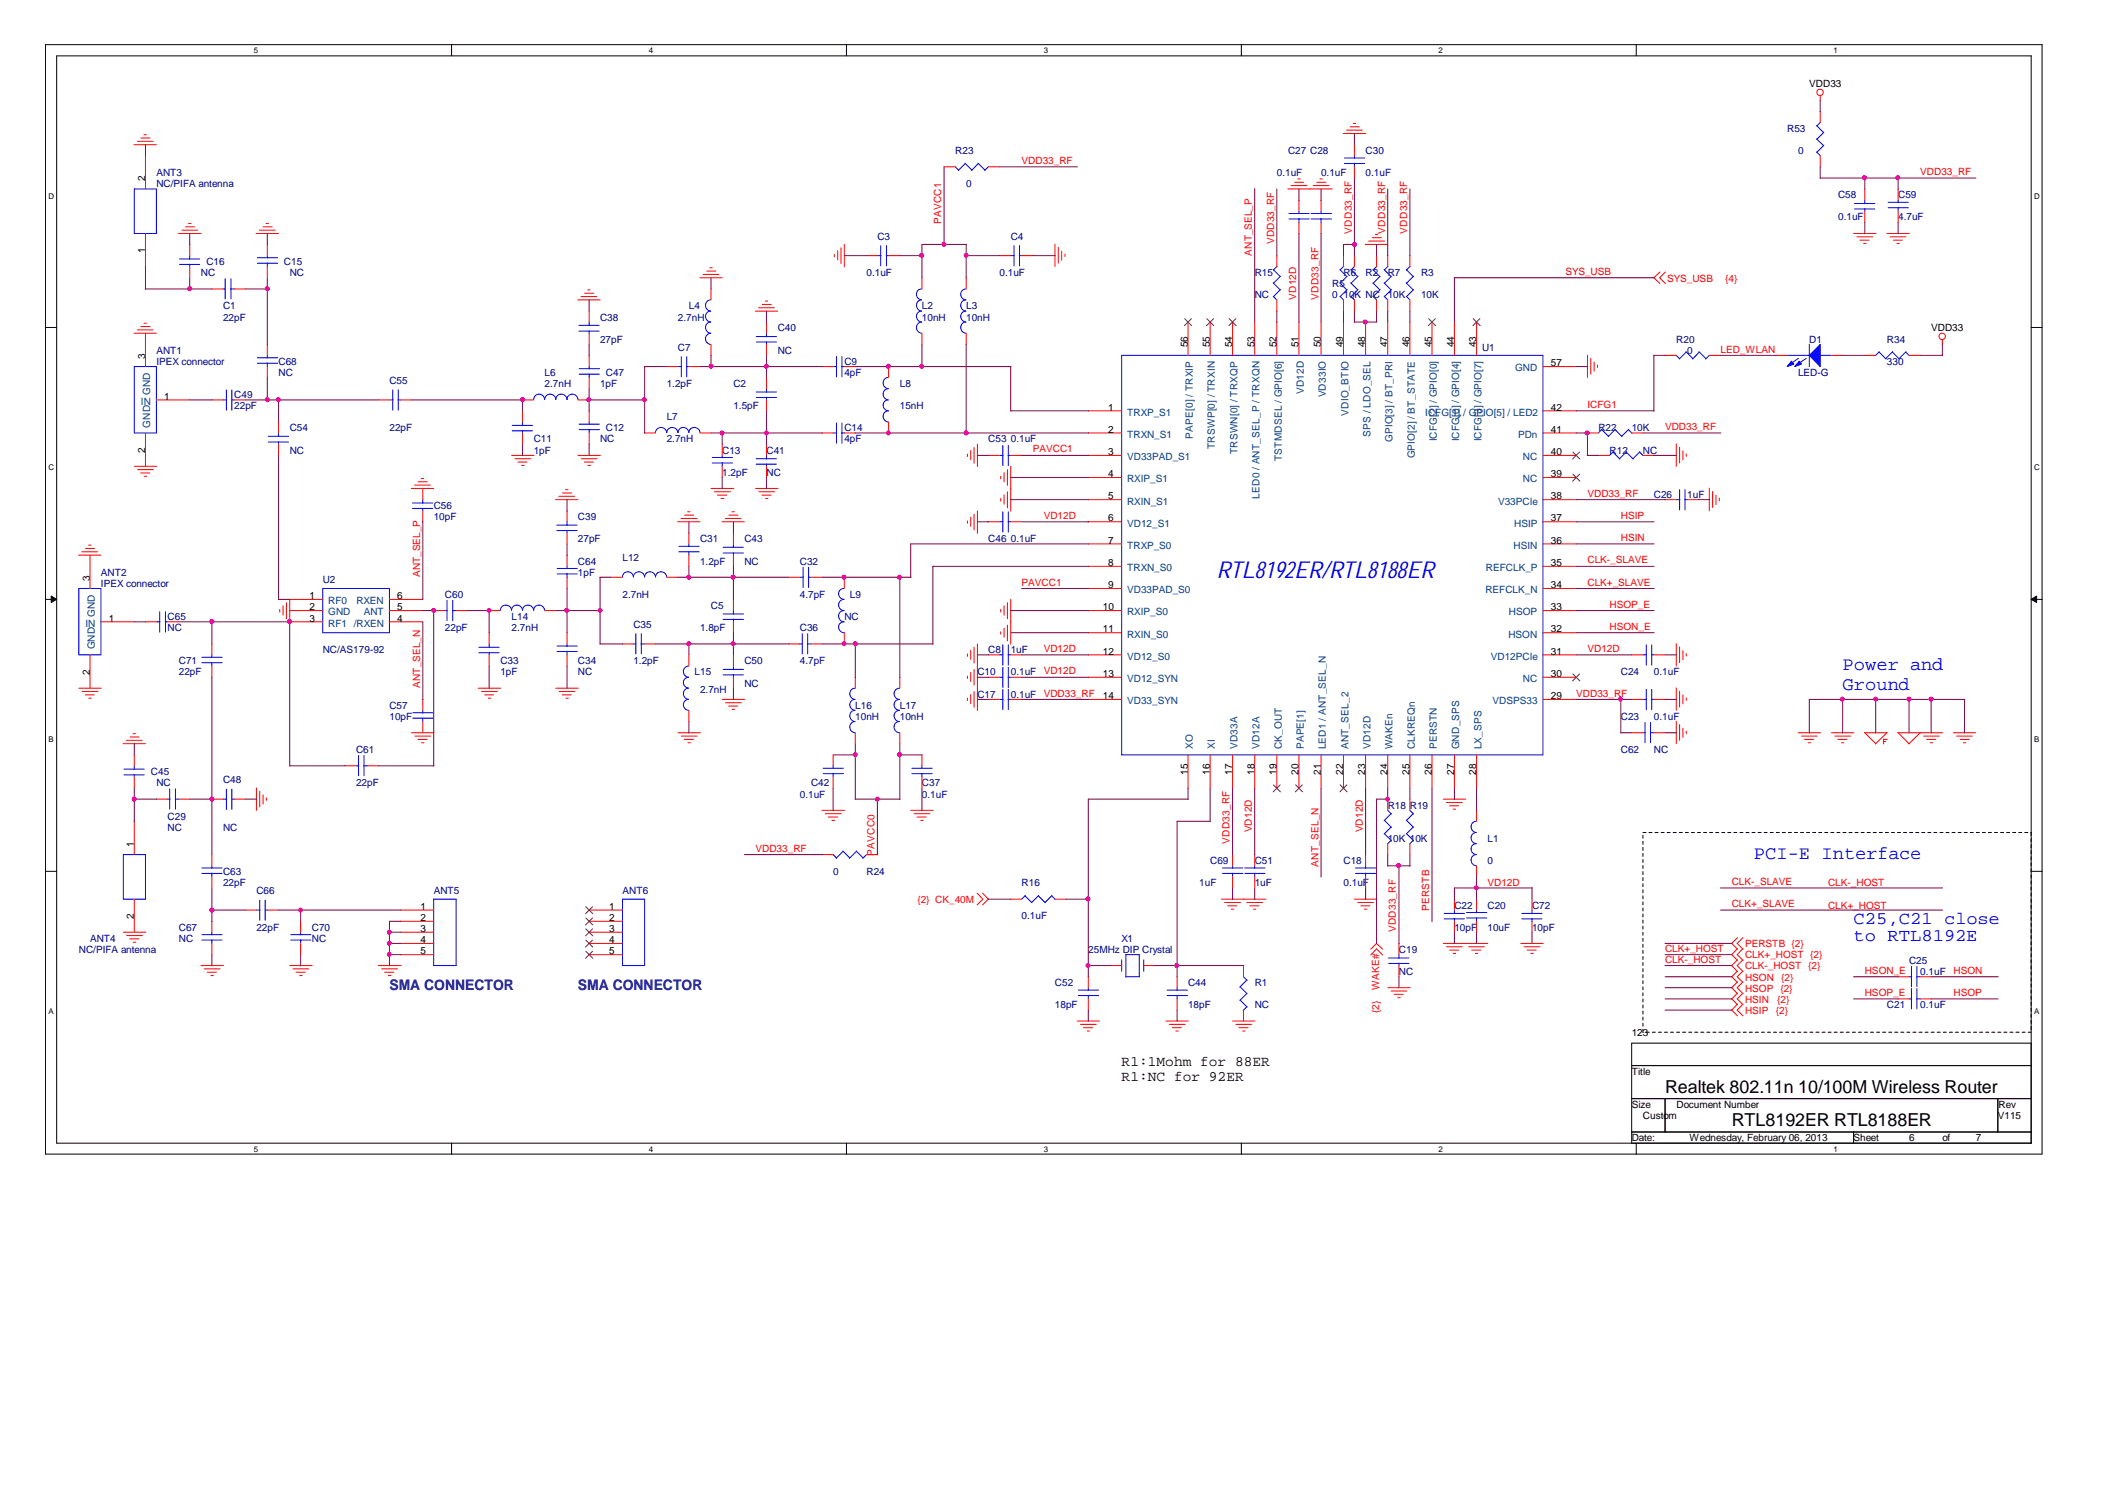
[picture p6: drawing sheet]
<svg xmlns="http://www.w3.org/2000/svg" width="297mm" height="210mm" viewBox="0 0 297 210" stroke-linecap="round" stroke-linejoin="round" font-family="sans-serif">
<defs><g id="words">
<text font-size="3.3" fill="#00f" x="170" y="80.7">RTL8192ER/RTL8188ER</text>
<g font-size="2.6" fill="#00f">
<text x="257.4" y="93.6">Power and</text>
<text x="257.4" y="96.3">Ground</text>
<text x="245" y="119.9">PCI-E Interface</text>
</g>
<g font-size="2.5" fill="#00f">
<text x="258.9" y="129.1">C25,C21 close</text>
<text x="258.9" y="131.4">to RTL8192E</text>
</g>
<g font-size="2.5">
<text x="232.6" y="152.6">Realtek 802.11n 10/100M Wireless Router</text>
<text x="241.9" y="157.2">RTL8192ER RTL8188ER</text>
</g>
<g font-size="2" fill="#000080">
<text x="54.4" y="138.3">SMA CONNECTOR</text>
<text x="80.7" y="138.3">SMA CONNECTOR</text>
</g>
<g font-size="2">
<text x="156.7" y="148.8">R1:1Mohm for 88ER</text>
<text x="156.7" y="151">R1:NC for 92ER</text>
</g>
<g font-size="1.4">
<text x="252.7" y="12.2">VDD33</text>
<text x="20.3" y="25.3" transform="rotate(-90 20.3 25.3)">2</text>
<text x="20.3" y="35.4" transform="rotate(-90 20.3 35.4)">1</text>
<text x="269.7" y="46.3">VDD33</text>
<text x="20.3" y="50.1" transform="rotate(-90 20.3 50.1)">3</text>
<text x="165.9" y="48.5" transform="rotate(-90 165.9 48.5)">56</text>
<text x="169" y="48.5" transform="rotate(-90 169 48.5)">55</text>
<text x="172.1" y="48.5" transform="rotate(-90 172.1 48.5)">54</text>
<text x="175.2" y="48.5" transform="rotate(-90 175.2 48.5)">53</text>
<text x="178.3" y="48.5" transform="rotate(-90 178.3 48.5)">52</text>
<text x="181.4" y="48.5" transform="rotate(-90 181.4 48.5)">51</text>
<text x="184.5" y="48.5" transform="rotate(-90 184.5 48.5)">50</text>
<text x="187.6" y="48.5" transform="rotate(-90 187.6 48.5)">49</text>
<text x="190.7" y="48.5" transform="rotate(-90 190.7 48.5)">48</text>
<text x="193.8" y="48.5" transform="rotate(-90 193.8 48.5)">47</text>
<text x="196.9" y="48.5" transform="rotate(-90 196.9 48.5)">46</text>
<text x="200" y="48.5" transform="rotate(-90 200 48.5)">45</text>
<text x="203.1" y="48.5" transform="rotate(-90 203.1 48.5)">44</text>
<text x="206.2" y="48.5" transform="rotate(-90 206.2 48.5)">43</text>
<text x="216.6" y="51.2">57</text>
<text x="22.9" y="55.8">1</text>
<text x="154.8" y="57.3">1</text>
<text x="216.6" y="57.3">42</text>
<text x="20.3" y="63.2" transform="rotate(-90 20.3 63.2)">2</text>
<text x="154.8" y="63.6">3</text>
<text x="154.8" y="60.4">2</text>
<text x="216.6" y="60.4">41</text>
<text x="216.6" y="63.6">40</text>
<text x="154.8" y="66.6">4</text>
<text x="154.8" y="69.7">5</text>
<text x="216.6" y="66.6">39</text>
<text x="216.6" y="69.7">38</text>
<text x="154.8" y="75.9">7</text>
<text x="154.8" y="72.8">6</text>
<text x="216.6" y="75.9">36</text>
<text x="216.6" y="72.8">37</text>
<text x="12.5" y="81.1" transform="rotate(-90 12.5 81.1)">3</text>
<text x="43.2" y="83.7">1</text>
<text x="55.5" y="83.7">6</text>
<text x="154.8" y="79.1">8</text>
<text x="154.8" y="82.1">9</text>
<text x="216.6" y="79.1">35</text>
<text x="216.6" y="82.1">34</text>
<text x="15.2" y="86.8">1</text>
<text x="43.2" y="85.2">2</text>
<text x="43.2" y="86.8">3</text>
<text x="55.5" y="86.8">4</text>
<text x="55.5" y="85.2">5</text>
<text x="154.1" y="85.2">10</text>
<text x="154.1" y="88.3">11</text>
<text x="216.6" y="88.3">32</text>
<text x="216.6" y="85.2">33</text>
<text x="12.5" y="94.2" transform="rotate(-90 12.5 94.2)">2</text>
<text x="154.1" y="94.5">13</text>
<text x="154.1" y="91.4">12</text>
<text x="216.6" y="91.4">31</text>
<text x="216.6" y="94.5">30</text>
<text x="154.1" y="97.6">14</text>
<text x="216.6" y="97.6">29</text>
<text x="165.9" y="108.2" transform="rotate(-90 165.9 108.2)">15</text>
<text x="169" y="108.2" transform="rotate(-90 169 108.2)">16</text>
<text x="172.1" y="108.2" transform="rotate(-90 172.1 108.2)">17</text>
<text x="175.2" y="108.2" transform="rotate(-90 175.2 108.2)">18</text>
<text x="178.3" y="108.2" transform="rotate(-90 178.3 108.2)">19</text>
<text x="181.4" y="108.2" transform="rotate(-90 181.4 108.2)">20</text>
<text x="184.5" y="108.2" transform="rotate(-90 184.5 108.2)">21</text>
<text x="187.6" y="108.2" transform="rotate(-90 187.6 108.2)">22</text>
<text x="190.7" y="108.2" transform="rotate(-90 190.7 108.2)">23</text>
<text x="193.8" y="108.2" transform="rotate(-90 193.8 108.2)">24</text>
<text x="196.9" y="108.2" transform="rotate(-90 196.9 108.2)">25</text>
<text x="200" y="108.2" transform="rotate(-90 200 108.2)">26</text>
<text x="203.1" y="108.2" transform="rotate(-90 203.1 108.2)">27</text>
<text x="206.2" y="108.2" transform="rotate(-90 206.2 108.2)">28</text>
<text x="18.7" y="118.3" transform="rotate(-90 18.7 118.3)">1</text>
<text x="18.7" y="128.3" transform="rotate(-90 18.7 128.3)">2</text>
<text x="58.7" y="127.1">1</text>
<text x="58.7" y="128.6">2</text>
<text x="58.7" y="130.1">3</text>
<text x="58.7" y="131.7">4</text>
<text x="85.1" y="127.1">1</text>
<text x="85.1" y="128.6">2</text>
<text x="85.1" y="130.1">3</text>
<text x="85.1" y="131.7">4</text>
<text x="58.7" y="133.3">5</text>
<text x="85.1" y="133.3">5</text>
<text x="227.9" y="144.7">123</text>
<text x="227.9" y="150.1">Title</text>
<text x="227.9" y="154.7">Size</text>
<text x="234.2" y="154.7">Document Number</text>
<text x="279.2" y="154.7">Rev</text>
<text x="227.9" y="159.4">Date:</text>
<text x="229.5" y="156.3">Custom</text>
<text x="236" y="159.4">Wednesday, February 06, 2013</text>
<text x="258.9" y="159.4">Sheet</text>
<text x="266.7" y="159.4">6</text>
<text x="271.3" y="159.4">of</text>
<text x="276" y="159.4">7</text>
<text x="279.1" y="156.3">V115</text>
</g>
<g font-size="1.4" fill="#000080">
<text x="133.4" y="21.5">R23</text>
<text x="179.9" y="21.5">C27 C28</text>
<text x="190.8" y="21.5">C30</text>
<text x="249.6" y="18.4">R53</text>
<text x="251.2" y="21.5">0</text>
<text x="21.8" y="24.6">ANT3</text>
<text x="21.8" y="26.2">NC/PIFA antenna</text>
<text x="135" y="26.2">0</text>
<text x="178.4" y="24.6">0.1uF</text>
<text x="184.5" y="24.6">0.1uF</text>
<text x="190.8" y="24.6">0.1uF</text>
<text x="256.8" y="27.7">C58</text>
<text x="265.1" y="27.7">C59</text>
<text x="122.6" y="33.5">C3</text>
<text x="141.2" y="33.5">C4</text>
<text x="256.8" y="30.8">0.1uF</text>
<text x="265.1" y="30.8">4.7uF</text>
<text x="28.1" y="38.5">NC</text>
<text x="28.8" y="37">C16</text>
<text x="39.7" y="37">C15</text>
<text x="40.5" y="38.5">NC</text>
<text x="121" y="38.5">0.1uF</text>
<text x="139.6" y="38.5">0.1uF</text>
<text x="175.3" y="38.5">R15</text>
<text x="175.3" y="41.7">NC</text>
<text x="186.1" y="40.1">R5</text>
<text x="186.1" y="41.7">0</text>
<text x="187.7" y="38.5">R6</text>
<text x="187.7" y="41.7">10K NC</text>
<text x="190.8" y="38.5">R2</text>
<text x="193.8" y="38.5">R7</text>
<text x="193.8" y="41.7">10K</text>
<text x="198.5" y="38.5">R3</text>
<text x="198.5" y="41.7">10K</text>
<text x="31.2" y="43.2">C1</text>
<text x="31.2" y="44.8">22pF</text>
<text x="83.8" y="44.8">C38</text>
<text x="83.8" y="47.9">27pF</text>
<text x="94.7" y="44.8">2.7nH</text>
<text x="96.2" y="43.2">L4</text>
<text x="108.6" y="46.3">C40</text>
<text x="128.8" y="43.2">L2</text>
<text x="128.8" y="44.8">10nH</text>
<text x="135" y="43.2">L3</text>
<text x="135" y="44.8">10nH</text>
<text x="234.1" y="47.9">R20</text>
<text x="252.7" y="47.9">D1</text>
<text x="263.6" y="47.9">R34</text>
<text x="21.8" y="49.4">ANT1</text>
<text x="21.8" y="50.9">IPEX connector</text>
<text x="38.9" y="50.9">C68</text>
<text x="38.9" y="52.5">NC</text>
<text x="54.4" y="53.6">C55</text>
<text x="76.1" y="52.5">L6</text>
<text x="84.6" y="52.5">C47</text>
<text x="94.7" y="49">C7</text>
<text x="108.6" y="49.4">NC</text>
<text x="117.9" y="50.9">C9</text>
<text x="117.9" y="52.5">4pF</text>
<text x="207" y="49">U1</text>
<text x="235.7" y="49.4">0</text>
<text x="251.2" y="52.5">LED-G</text>
<text x="263.6" y="50.9">330</text>
<text x="32.7" y="55.6">C49</text>
<text x="32.7" y="57.2">22pF</text>
<text x="76.1" y="54">2.7nH</text>
<text x="83.8" y="54">1pF</text>
<text x="93.1" y="58.7">L7</text>
<text x="93.1" y="54">1.2pF</text>
<text x="102.4" y="54">C2</text>
<text x="102.4" y="57.2">1.5pF</text>
<text x="125.7" y="54">L8</text>
<text x="125.7" y="57.2">15nH</text>
<text x="40.5" y="60.3">C54</text>
<text x="40.5" y="63.3">NC</text>
<text x="54.4" y="60.3">22pF</text>
<text x="74.5" y="61.8">C11</text>
<text x="74.5" y="63.3">1pF</text>
<text x="83.8" y="61.8">NC</text>
<text x="84.6" y="60.3">C12</text>
<text x="93.1" y="61.8">2.7nH</text>
<text x="100.9" y="63.3">C13</text>
<text x="107.1" y="63.3">C41</text>
<text x="117.9" y="60.3">C14</text>
<text x="117.9" y="61.8">4pF</text>
<text x="138" y="61.8">C53</text>
<text x="141.2" y="61.8">0.1uF</text>
<text x="223.3" y="60.3">R22</text>
<text x="224.8" y="63.3">R12</text>
<text x="227.9" y="60.3">10K</text>
<text x="229.5" y="63.3">NC</text>
<text x="60.6" y="71.1">C56</text>
<text x="100.9" y="66.4">1.2pF</text>
<text x="107.1" y="66.4">NC</text>
<text x="231" y="69.5">C26</text>
<text x="235.7" y="69.5">1uF</text>
<text x="60.6" y="72.7">10pF</text>
<text x="80.7" y="72.7">C39</text>
<text x="80.7" y="75.7">27pF</text>
<text x="97.8" y="75.7">C31</text>
<text x="104" y="75.7">C43</text>
<text x="138" y="75.7">C46</text>
<text x="141.2" y="75.7">0.1uF</text>
<text x="14.1" y="80.4">ANT2</text>
<text x="14.1" y="81.9">IPEX connector</text>
<text x="45.1" y="81.5">U2</text>
<text x="62.1" y="83.5">C60</text>
<text x="80.7" y="78.8">C64</text>
<text x="80.7" y="80.4">1pF</text>
<text x="87" y="78.4">L12</text>
<text x="87" y="83.5">2.7nH</text>
<text x="97.8" y="78.8">1.2pF</text>
<text x="104" y="78.8">NC</text>
<text x="111.7" y="78.8">C32</text>
<text x="111.7" y="83.5">4.7pF</text>
<text x="118.7" y="83.5">L9</text>
<text x="23.4" y="86.6">C65</text>
<text x="23.4" y="88.2">NC</text>
<text x="62.1" y="88.2">22pF</text>
<text x="71.5" y="86.6">L14</text>
<text x="71.5" y="88.2">2.7nH</text>
<text x="88.5" y="87.7">C35</text>
<text x="97.8" y="88.2">1.8pF</text>
<text x="99.3" y="85">C5</text>
<text x="111.7" y="88.2">C36</text>
<text x="117.9" y="86.6">NC</text>
<text x="25" y="92.8">C71</text>
<text x="25" y="94.3">22pF</text>
<text x="45.1" y="91.2">NC/AS179-92</text>
<text x="69.9" y="92.8">C33</text>
<text x="69.9" y="94.3">1pF</text>
<text x="80.7" y="92.8">C34</text>
<text x="80.7" y="94.3">NC</text>
<text x="88.5" y="92.8">1.2pF</text>
<text x="97" y="94.3">L15</text>
<text x="104" y="92.8">C50</text>
<text x="104" y="95.9">NC</text>
<text x="111.7" y="92.8">4.7pF</text>
<text x="136.5" y="94.3">C10</text>
<text x="138" y="91.2">C8</text>
<text x="141.2" y="91.2">1uF</text>
<text x="141.2" y="94.3">0.1uF</text>
<text x="226.4" y="94.3">C24</text>
<text x="231" y="94.3">0.1uF</text>
<text x="54.4" y="99">C57</text>
<text x="54.4" y="100.5">10pF</text>
<text x="97.8" y="96.8">2.7nH</text>
<text x="119.5" y="99">L16</text>
<text x="119.5" y="100.5">10nH</text>
<text x="125.7" y="99">L17</text>
<text x="125.7" y="100.5">10nH</text>
<text x="136.5" y="97.4">C17</text>
<text x="141.2" y="97.4">0.1uF</text>
<text x="226.4" y="100.5">C23</text>
<text x="231" y="100.5">0.1uF</text>
<text x="49.7" y="105.2">C61</text>
<text x="226.4" y="105.2">C62</text>
<text x="231" y="105.2">NC</text>
<text x="21.1" y="108.3">C45</text>
<text x="21.8" y="109.8">NC</text>
<text x="31.2" y="109.4">C48</text>
<text x="49.7" y="109.8">22pF</text>
<text x="111.7" y="111.4">0.1uF</text>
<text x="113.3" y="109.8">C42</text>
<text x="128.8" y="109.8">C37</text>
<text x="128.8" y="111.4">0.1uF</text>
<text x="193.8" y="112.9">R18 R19</text>
<text x="23.4" y="114.5">C29</text>
<text x="23.4" y="116">NC</text>
<text x="31.2" y="116">NC</text>
<text x="193.8" y="117.6">10K 10K</text>
<text x="207.8" y="117.6">L1</text>
<text x="31.2" y="122.2">C63</text>
<text x="31.2" y="123.8">22pF</text>
<text x="35.8" y="124.9">C66</text>
<text x="60.6" y="124.9">ANT5</text>
<text x="87" y="124.9">ANT6</text>
<text x="116.4" y="122.2">0</text>
<text x="121" y="122.2">R24</text>
<text x="142.7" y="123.8">R16</text>
<text x="167.5" y="123.8">1uF</text>
<text x="169" y="120.7">C69</text>
<text x="175.3" y="120.7">C51</text>
<text x="175.3" y="123.8">1uF</text>
<text x="187.7" y="120.7">C18</text>
<text x="187.7" y="123.8">0.1uF</text>
<text x="207.8" y="120.7">0</text>
<text x="12.6" y="131.5">ANT4</text>
<text x="25" y="130">C67</text>
<text x="25" y="131.5">NC</text>
<text x="35.8" y="130">22pF</text>
<text x="43.6" y="130">C70</text>
<text x="43.6" y="131.5">NC</text>
<text x="142.7" y="128.4">0.1uF</text>
<text x="156.7" y="131.5">X1</text>
<text x="203.2" y="126.9">C22</text>
<text x="203.2" y="130">10pF</text>
<text x="207.8" y="126.9">C20</text>
<text x="207.8" y="130">10uF</text>
<text x="214" y="126.9">C72</text>
<text x="214" y="130">10pF</text>
<text x="11" y="133.1">NC/PIFA antenna</text>
<text x="147.4" y="137.7">C52</text>
<text x="152" y="133.1">25MHz DIP Crystal</text>
<text x="165.9" y="137.7">C44</text>
<text x="175.3" y="137.7">R1</text>
<text x="195.4" y="133.1">C19</text>
<text x="195.4" y="136.2">NC</text>
<text x="266.7" y="134.6">C25</text>
<text x="268.2" y="136.2">0.1uF</text>
<text x="147.4" y="140.8">18pF</text>
<text x="165.9" y="140.8">18pF</text>
<text x="175.3" y="140.8">NC</text>
<text x="263.6" y="140.8">C21</text>
<text x="268.2" y="140.8">0.1uF</text>
</g>
<g font-size="1.4" fill="#f00">
<text x="142.7" y="22.9">VDD33_RF</text>
<text x="268.2" y="24.4">VDD33_RF</text>
<text x="131.5" y="31.2" transform="rotate(-90 131.5 31.2)">PAVCC1</text>
<text x="174.9" y="35.7" transform="rotate(-90 174.9 35.7)">ANT_SEL_P</text>
<text x="178" y="34.1" transform="rotate(-90 178 34.1)">VDD33_RF</text>
<text x="188.8" y="32.6" transform="rotate(-90 188.8 32.6)">VDD33_RF</text>
<text x="193.5" y="32.6" transform="rotate(-90 193.5 32.6)">VDD33_RF</text>
<text x="196.6" y="32.6" transform="rotate(-90 196.6 32.6)">VDD33_RF</text>
<text x="181.1" y="41.9" transform="rotate(-90 181.1 41.9)">VD12D</text>
<text x="184.1" y="41.9" transform="rotate(-90 184.1 41.9)">VDD33_RF</text>
<text x="218.7" y="38.4">SYS_USB</text>
<text x="232.9" y="39.3">SYS_USB</text>
<text x="241" y="39.3">{4}</text>
<text x="240.3" y="49.2">LED_WLAN</text>
<text x="221.7" y="57">ICFG1</text>
<text x="144.3" y="63.2">PAVCC1</text>
<text x="232.6" y="60.1">VDD33_RF</text>
<text x="221.7" y="69.4">VDD33_RF</text>
<text x="145.8" y="72.5">VD12D</text>
<text x="226.4" y="72.5">HSIP</text>
<text x="226.4" y="75.6">HSIN</text>
<text x="58.7" y="80.6" transform="rotate(-90 58.7 80.6)">ANT_SEL_P</text>
<text x="142.7" y="81.8">PAVCC1</text>
<text x="221.7" y="78.7">CLK-_SLAVE</text>
<text x="221.7" y="81.8">CLK+_SLAVE</text>
<text x="224.8" y="84.9">HSOP_E</text>
<text x="224.8" y="88">HSON_E</text>
<text x="145.8" y="91.1">VD12D</text>
<text x="145.8" y="94.2">VD12D</text>
<text x="221.7" y="91.1">VD12D</text>
<text x="58.7" y="96.1" transform="rotate(-90 58.7 96.1)">ANT_SEL_N</text>
<text x="145.8" y="97.3">VDD33_RF</text>
<text x="220.2" y="97.3">VDD33_RF</text>
<text x="105.5" y="119">VDD33_RF</text>
<text x="122.2" y="119.5" transform="rotate(-90 122.2 119.5)">PAVCC0</text>
<text x="171.7" y="117.8" transform="rotate(-90 171.7 117.8)">VDD33_RF</text>
<text x="174.9" y="116.3" transform="rotate(-90 174.9 116.3)">VD12D</text>
<text x="190.4" y="116.3" transform="rotate(-90 190.4 116.3)">VD12D</text>
<text x="184.1" y="121" transform="rotate(-90 184.1 121)">ANT_SEL_N</text>
<text x="207.8" y="123.8">VD12D</text>
<text x="241.9" y="123.6">CLK-_SLAVE</text>
<text x="255.4" y="123.8">CLK-_HOST</text>
<text x="128.1" y="126.1">{2} CK_40M</text>
<text x="195" y="130.2" transform="rotate(-90 195 130.2)">VDD33_RF</text>
<text x="199.6" y="127.3" transform="rotate(-90 199.6 127.3)">PERSTB</text>
<text x="241.9" y="126.7">CLK+_SLAVE</text>
<text x="255.4" y="126.9">CLK+_HOST</text>
<text x="232.6" y="134.5">CLK-_HOST</text>
<text x="232.6" y="132.9">CLK+_HOST</text>
<text x="243.8" y="133.8">CLK+_HOST {2}</text>
<text x="243.8" y="135.4">CLK-_HOST {2}</text>
<text x="243.8" y="132.3">PERSTB {2}</text>
<text x="243.8" y="137">HSON</text>
<text x="248.8" y="137">{2}</text>
<text x="260.5" y="136">HSON_E</text>
<text x="272.9" y="136">HSON</text>
<text x="192.7" y="141.5" transform="rotate(-90 192.7 141.5)">{2}</text>
<text x="192.7" y="138.3" transform="rotate(-90 192.7 138.3)">WAKE#</text>
<text x="243.8" y="138.5">HSOP {2}</text>
<text x="243.8" y="141.6">HSIP</text>
<text x="243.8" y="140.1">HSIN</text>
<text x="248.1" y="141.6">{2}</text>
<text x="248.2" y="140.1">{2}</text>
<text x="260.5" y="139.1">HSOP_E</text>
<text x="272.9" y="139.1">HSOP</text>
</g>
<g font-size="1.4" fill="#004080">
<text x="211.6" y="51.9">GND</text>
<text x="19.7" y="56.5">IN</text>
<text x="21" y="59.7" transform="rotate(-90 21 59.7)">GND</text>
<text x="21" y="55.2" transform="rotate(-90 21 55.2)">GND</text>
<text x="157.4" y="58.1">TRXP_S1</text>
<text x="182.1" y="55.1" transform="rotate(-90 182.1 55.1)">VD12D</text>
<text x="185.2" y="55.5" transform="rotate(-90 185.2 55.5)">VD33IO</text>
<text x="188.3" y="58.1" transform="rotate(-90 188.3 58.1)">VDIO_BTIO</text>
<text x="199.1" y="58.1">ICFG[1] / GPIO[5] / LED2</text>
<text x="157.4" y="64.3">VD33PAD_S1</text>
<text x="157.4" y="61.1">TRXN_S1</text>
<text x="166.6" y="61.3" transform="rotate(-90 166.6 61.3)">PAPE[0] / TRXIP</text>
<text x="169.7" y="62.7" transform="rotate(-90 169.7 62.7)">TRSWP[0] / TRXIN</text>
<text x="172.8" y="63.4" transform="rotate(-90 172.8 63.4)">TRSWN[0] / TRXQP</text>
<text x="179" y="64.4" transform="rotate(-90 179 64.4)">TSTMDSEL / GPIO[6]</text>
<text x="191.4" y="61" transform="rotate(-90 191.4 61)">SPS / LDO_SEL</text>
<text x="194.5" y="61.7" transform="rotate(-90 194.5 61.7)">GPIO[3] / BT_PRI</text>
<text x="197.6" y="64" transform="rotate(-90 197.6 64)">GPIO[2] / BT_STATE</text>
<text x="200.7" y="61.7" transform="rotate(-90 200.7 61.7)">ICFG[2] / GPIO[0]</text>
<text x="203.8" y="61.7" transform="rotate(-90 203.8 61.7)">ICFG[0] / GPIO[4]</text>
<text x="206.9" y="61.7" transform="rotate(-90 206.9 61.7)">ICFG[3] / GPIO[7]</text>
<text x="212" y="61.1">PDn</text>
<text x="212.7" y="64.3">NC</text>
<text x="157.4" y="67.4">RXIP_S1</text>
<text x="157.4" y="70.5">RXIN_S1</text>
<text x="175.9" y="69.7" transform="rotate(-90 175.9 69.7)">LED0 / ANT_SEL_P / TRXQN</text>
<text x="209.3" y="70.5">V33PCIe</text>
<text x="212.7" y="67.4">NC</text>
<text x="157.4" y="76.6">TRXP_S0</text>
<text x="157.4" y="73.5">VD12_S1</text>
<text x="211.4" y="76.6">HSIN</text>
<text x="211.5" y="73.5">HSIP</text>
<text x="157.4" y="79.8">TRXN_S0</text>
<text x="157.4" y="82.9">VD33PAD_S0</text>
<text x="207.5" y="82.9">REFCLK_N</text>
<text x="207.6" y="79.8">REFCLK_P</text>
<text x="11.9" y="87.5">IN</text>
<text x="13.3" y="86.2" transform="rotate(-90 13.3 86.2)">GND</text>
<text x="45.8" y="84.4">RF0</text>
<text x="45.8" y="86">GND</text>
<text x="45.8" y="87.5">RF1 /RXEN</text>
<text x="49.8" y="84.4">RXEN</text>
<text x="50.8" y="86">ANT</text>
<text x="157.4" y="86">RXIP_S0</text>
<text x="157.4" y="89">RXIN_S0</text>
<text x="210.7" y="89">HSON</text>
<text x="210.8" y="86">HSOP</text>
<text x="13.3" y="90.7" transform="rotate(-90 13.3 90.7)">GND</text>
<text x="157.4" y="95.3">VD12_SYN</text>
<text x="157.4" y="92.1">VD12_S0</text>
<text x="208.2" y="92.1">VD12PCIe</text>
<text x="212.7" y="95.3">NC</text>
<text x="157.4" y="98.4">VD33_SYN</text>
<text x="208.5" y="98.4">VDSPS33</text>
<text x="166.6" y="104.7" transform="rotate(-90 166.6 104.7)">XO</text>
<text x="169.7" y="104.7" transform="rotate(-90 169.7 104.7)">XI</text>
<text x="172.8" y="104.7" transform="rotate(-90 172.8 104.7)">VD33A</text>
<text x="175.9" y="104.7" transform="rotate(-90 175.9 104.7)">VD12A</text>
<text x="179" y="104.7" transform="rotate(-90 179 104.7)">CK_OUT</text>
<text x="182.1" y="104.7" transform="rotate(-90 182.1 104.7)">PAPE[1]</text>
<text x="185.2" y="104.7" transform="rotate(-90 185.2 104.7)">LED1 / ANT_SEL_N</text>
<text x="188.3" y="104.7" transform="rotate(-90 188.3 104.7)">ANT_SEL_2</text>
<text x="191.4" y="104.7" transform="rotate(-90 191.4 104.7)">VD12D</text>
<text x="194.5" y="104.7" transform="rotate(-90 194.5 104.7)">WAKEn</text>
<text x="197.6" y="104.7" transform="rotate(-90 197.6 104.7)">CLKREQn</text>
<text x="200.7" y="104.7" transform="rotate(-90 200.7 104.7)">PERSTN</text>
<text x="203.8" y="104.7" transform="rotate(-90 203.8 104.7)">GND_SPS</text>
<text x="206.9" y="104.7" transform="rotate(-90 206.9 104.7)">LX_SPS</text>
</g>
<g font-size="1.1">
<text x="35.5" y="7.4">5</text>
<text x="90.6" y="7.4">4</text>
<text x="145.8" y="7.4">3</text>
<text x="201" y="7.4">2</text>
<text x="256.1" y="7.4">1</text>
<text x="6.8" y="27.7">D</text>
<text x="284.1" y="27.7">D</text>
<text x="6.8" y="65.7">C</text>
<text x="284.1" y="65.7">C</text>
<text x="6.8" y="103.6">B</text>
<text x="284.1" y="103.6">B</text>
<text x="6.8" y="141.6">A</text>
<text x="284.1" y="141.6">A</text>
<text x="35.5" y="160.8">5</text>
<text x="90.6" y="160.8">4</text>
<text x="145.8" y="160.8">3</text>
<text x="201" y="160.8">2</text>
<text x="256.1" y="160.8">1</text>
</g>
</g></defs>
<g fill="none" stroke="#000" stroke-width=".14">
<path d="M6.3 6.2h278.9v155h-278.9zM7.9 7.8h275.8v151.9h-275.8zM63.1 6.2v1.6M118.2 6.2v1.6M173.4 6.2v1.6M228.6 6.2v1.6M6.3 45.7h1.6M283.7 45.7h1.6M6.3 83.7h1.6M283.7 83.7h1.6M6.3 121.7h1.6M283.7 121.7h1.6"/>
<path d="M63.1 159.7v1.5M118.2 159.7v1.5M173.4 159.7v1.5M227.9 148.8h55.8M227.9 153.4h55.8M227.9 158.1h55.8M228.6 159.7v1.5M232.6 153.4v4.7M258.9 158.1v1.6M279.1 153.4v4.7M283.7 145.7h-55.8v14"/>
</g>
<g fill="#000" stroke="#000" stroke-width=".14">
<path d="M7.2 83.2l.7 .5-.7 .4z" fill-rule="evenodd"/>
<path d="M283.7 83.7l.8-.5v.9z" fill-rule="evenodd"/>
</g>
<path d="M229.5 116.3h54.2M283.7 116.3v27.9M229.5 144.2v-27.9M283.7 144.2h-54.2" fill="none" stroke="#000" stroke-width=".14" stroke-dasharray=".4"/>
<g fill="none" stroke="#f00" stroke-width=".14">
<path d="M19.2 19.7h2.2M19.7 19.3h1.3M20.1 18.8h.3M187.6 18.6h3.2M188.1 18.2h2.2M188.6 17.7h1.3M189 17.2h.4M254.3 13.4v.6M254.3 15.6v1.5M18.7 20.2h3.1M20.3 21.7v4.7M20.3 32.6v4.6"/>
<path d="M24.9 32.6h3.2M25.4 32.1h2.2M25.9 31.7h1.3M26.3 31.2h.4M26.5 34.1v1.6M26.5 37.2v1.6M35.8 32.6h3.1M36.2 32.1h2.2M36.7 31.7h1.3M37.2 31.2h.3M37.3 34.1v1.6M37.3 37.2v1.6"/>
<path d="M97.7 38.8h3.2M98.2 38.3h2.2M98.7 37.9h1.3M99.1 37.4h.4M116.5 35.5v.4M117 35v1.3M117.5 34.6v2.2M117.9 34.1v3.2M121 35.7h1.6M124.1 35.7h1.6M128.8 38.8v1.6M131.9 23.3h1.5"/>
<path d="M135 38.8v1.6M138 23.3h1.6M139.6 35.7h1.6M142.7 35.7h1.6M147.4 34.1v3.1M147.8 34.6v2.2M148.3 35.1v1.2M148.8 35.5v.3M178.4 35.7v1.5M179.9 26.4h6.2M180.3 25.9h2.2M180.8 25.5h1.3"/>
<path d="M181.3 25h.3M181.4 28v1.5M181.4 31v1.6M183.4 25.9h2.2M183.9 25.5h1.3M184.4 25h.3M184.5 28v1.5M184.5 31v1.6M187.7 35.7v1.5M189.2 20.2v1.5M189.2 23.3v1.6M189.2 35.7v1.5"/>
<path d="M190.7 34.1h3.1M191.2 33.7h2.2M191.7 33.2h1.3M192.1 32.7h.3M192.3 35.7v1.5M193.8 35.7v1.5M196.9 35.7v1.5M231.9 38l-.9 .8 .9 .8M232.6 38l-.8 .8 .8 .8M254.3 21.7v1.6M258.9 32.6h3.1M259.4 33.1h2.2"/>
<path d="M259.8 33.5h1.3M260.3 34h.3M260.5 26.4v1.6M260.5 29.5v1.5M263.6 32.6h3.1M264 33.1h2.2M264.5 33.5h1.2M265 34h.3M265.1 26.4v1.6M265.1 29.5v1.5M18.7 46.5h3.1M19.2 46.1h2.2"/>
<path d="M19.7 45.6h1.3M20.1 45.1h.3M20.3 46.5v4.7M21.8 55.9h4.7M29.6 55.9h1.6M29.6 40.4h1.6M32.7 55.9h1.5M32.7 40.4h1.5M37.3 48.1v1.5M37.3 51.2v1.5M38.9 58.9v1.6M52.8 55.9h1.6"/>
<path d="M56 55.9h1.5M73 55.9h1.5M73 57.4v1.5M80.7 41.9h3.1M80.7 55.9h1.6M81.2 41.4h2.2M81.7 41h1.2M82.1 40.5h.3M82.3 43.4v1.6M82.3 46.5v1.6M82.3 49.6v1.6M82.3 52.7v1.6"/>
<path d="M82.3 57.4v1.5M93.1 51.2h1.6M96.2 51.2h1.6M99.3 40.4v1.5M99.3 48.1v1.5M105.5 43.4h3.1M106 43h2.2M106.5 42.5h1.2M106.9 42.1h.3M107.1 45v1.5M107.1 48.1v1.5M107.1 52.7v1.6"/>
<path d="M107.1 55.9v1.5M114.8 51.2h1.6M117.9 51.2h1.6M124.1 51.2v1.5M124.1 58.9v1.6M128.8 46.5v1.6M135 46.5v1.6M152 57.4h4.7M165.9 45v4.6M169 45v4.6M172.2 45v4.6M175.3 45v4.6"/>
<path d="M178.4 41.9v1.5M178.4 45v4.6M181.4 45v4.6M184.5 45v4.6M187.7 41.9v1.5M187.7 45v4.6M189.2 41.9v1.5M190.8 45v4.6M192.3 41.9v1.5M193.8 41.9v1.5M193.8 45v4.6M196.9 41.9v1.5"/>
<path d="M196.9 45v4.6M200 45v4.6M203.2 45v4.6M206.2 45v4.6M215.5 51.2h4.7M215.5 57.4h4.7M221.7 49.6v3.1M222.2 50.1v2.2M222.7 50.6v1.2M223.1 51v.3M232.6 49.6h1.5M238.8 49.6h1.5"/>
<path d="M248.1 49.6h1.5M255.8 49.6h1.6M260.5 49.6h1.5M266.7 49.6h1.5M271.3 47.5v.6M11 77.5h3.1M11.4 77.1h2.2M11.9 76.6h1.3M12.4 76.1h.3M12.6 77.5v4.7M18.8 65.1h3.1M19.2 65.6h2.2"/>
<path d="M19.6 66.1h1.3M20.2 66.5h.3M20.3 60.5v4.6M38.9 62v1.6M57.4 68.2h3.2M57.9 67.7h2.2M58.4 67.3h1.3M58.8 66.8h.4M59.1 68.2v1.6M59.1 71.3v1.6M71.5 63.6h3.1M71.9 64.1h2.2"/>
<path d="M72.3 64.5h1.3M72.9 65h.3M73 60.5v1.5M77.6 69.8h3.1M78.1 69.3h2.2M78.6 68.8h1.2M79 68.4h.3M79.2 71.3v1.6M79.2 74.4v1.6M79.2 77.5v1.6M80.7 63.6h3.2M81.2 64.1h2.2"/>
<path d="M81.6 64.5h1.3M82.1 65h.4M82.3 60.5v1.5M90 60.5h1.6M94.7 72.9h3.1M95.1 72.4h2.2M95.6 71.9h1.3M96.1 71.5h.3M96.2 74.4v1.6M96.2 77.5v1.6M97.8 60.5h1.5M99.3 68.2h3.2"/>
<path d="M99.8 68.7h2.2M100.2 69.1h1.3M100.7 69.6h.4M100.8 72.9h3.2M100.9 62v1.6M100.9 65.1v1.6M101.3 72.4h2.2M101.8 71.9h1.3M102.2 71.5h.4M102.4 74.4v1.6M102.4 77.5v1.6M105.5 68.2h3.2"/>
<path d="M106 68.7h2.2M106.4 69.1h1.3M106.9 69.6h.4M107.1 62v1.6M107.1 65.1v1.6M114.8 60.5h1.6M117.9 60.5h1.6M135.1 63.4v.4M135.1 72.7v.4M135.6 62.9v1.3M135.6 72.2v1.3M136.1 62.5v2.2"/>
<path d="M136.1 71.8v2.2M136.5 62v3.2M136.5 71.3v3.2M138 63.6h1.6M138 72.9h1.6M139.8 66.5v.4M139.8 69.6v.4M140.3 66v1.3M140.3 69.1v1.3M140.7 65.6v2.2M140.7 68.7v2.2M141.2 63.6h1.5"/>
<path d="M141.2 65.1v6.3M141.2 72.9h1.5M152 63.6h4.7M152 72.9h4.7M152 69.8h4.7M152 60.5h4.7M152 76h4.7M152 66.7h4.7M152 79.1h4.7M215.5 63.6h4.7M215.5 72.9h4.7M215.5 69.8h4.7"/>
<path d="M215.5 60.5h4.7M215.5 76h4.7M215.5 66.7h4.7M215.5 79.1h4.7M221.7 60.5h1.6M223.3 63.6h1.5M227.9 60.5h1.6M229.5 63.6h1.5M232.6 69.8h1.5M234.1 62v3.1M234.6 62.5v2.2M235.1 63v1.2"/>
<path d="M235.5 63.4v.3M235.7 69.8h1.5M238.8 68.2v3.1M239.2 68.6v2.3M239.7 69.1v1.4M240.2 69.6v.3M11 96.1h3.1M11.5 96.6h2.2M11.9 97h1.3M12.4 97.5h.3M12.6 91.5v4.6M14.1 86.8h4.7"/>
<path d="M20.3 86.8h1.5M23.4 86.8h1.6M29.6 89.9v1.6M29.6 93v1.6M39.1 85.1v.4M39.5 84.6v1.3M40 84.2v2.2M40.5 86.8h4.6M40.5 85.3h4.6M45.1 83.7h-4.6v3.2M54.4 86.8h4.7M54.4 85.3h4.7"/>
<path d="M54.4 83.7h4.7M59.1 97.7v1.5M60.6 85.3h1.5M63.7 85.3h1.5M66.8 96.1h3.1M67.3 96.6h2.2M67.7 97h1.3M68.2 97.5h.3M68.3 88.4v1.5M68.3 91.5v1.5M68.3 85.3h1.6M76.1 85.3h1.5"/>
<path d="M77.6 96.1h3.2M78.1 96.6h2.2M78.5 97h1.3M79 97.5h.4M79.2 80.6v1.6M79.2 88.4v1.5M79.2 91.5v1.5M85.4 80.6h1.6M87 89.9h1.5M90 89.9h1.6M93.1 80.6h1.6M96.2 91.5v1.5"/>
<path d="M96.2 99.2v1.6M100.9 97.7h3.1M101.3 98.1h2.2M101.8 98.6h1.2M102.3 99.1h.3M102.4 83.7v1.6M102.4 86.8v1.6M102.4 91.5v1.5M102.4 94.6v1.5M110.2 89.9h1.5M110.2 80.6h1.5M113.3 89.9h1.5"/>
<path d="M113.3 80.6h1.5M117.9 80.6v1.6M117.9 88.4v1.5M119.5 94.6v1.5M125.7 94.6v1.5M135.1 91.3v.4M135.1 94.4v.4M135.1 97.5v.3M135.6 90.8v1.3M135.6 93.9v1.3M135.6 97v1.3M136.1 90.4v2.2"/>
<path d="M136.1 93.5v2.2M136.1 96.6v2.2M136.5 89.9v9.3M138 97.7h1.6M138 91.5h1.6M138 94.6h1.6M139.8 85.1v.4M139.8 88.2v.4M140.3 84.6v1.3M140.3 87.7v1.3M140.7 84.2v2.2M140.7 87.3v2.2"/>
<path d="M141.2 83.7v6.3M141.2 97.7h1.5M141.2 91.5h1.5M141.2 94.6h1.5M152 97.7h4.7M152 91.5h4.7M152 85.3h4.7M152 94.6h4.7M152 88.4h4.7M152 82.2h4.7M215.5 97.7h4.7M215.5 91.5h4.7"/>
<path d="M215.5 85.3h4.7M215.5 94.6h4.7M215.5 88.4h4.7M215.5 82.2h4.7M227.9 97.7h1.6M227.9 91.5h1.6M231 97.7h1.6M231 91.5h1.6M234.1 89.9v3.1M234.1 96.1v3.1M234.6 90.4v2.2M234.6 96.5v2.2"/>
<path d="M235.1 90.9v1.2M235.1 97v1.3M235.5 91.3v.3M235.5 97.5v.3M17.2 103.9h3.1M17.7 103.4h2.2M18.2 102.9h1.2M18.6 102.5h.3M18.8 105.4v1.5M18.8 108.5v1.6M18.8 114.7v4.7M21.8 111.6h1.6"/>
<path d="M25 111.6h1.5M29.6 111.6h1.6M29.6 119.4v1.5M32.7 111.6h1.5M35.8 110v3.2M36.3 110.5v2.2M36.7 111v1.3M37.2 111.4v.4M48.2 106.9h1.5M51.3 106.9h1.5M57.5 102.3h3.1M58 102.8h2.2"/>
<path d="M58.4 103.3h1.2M58.9 103.7h.3M59.1 100.8v1.5M94.7 102.3h3.1M95.2 102.8h2.2M95.6 103.3h1.3M96.1 103.7h.3M114.8 113.2h3.2M114.8 119.4h1.6M115.3 113.6h2.2M115.7 114.1h1.3M116.2 114.6h.4"/>
<path d="M116.4 105.4v1.5M116.4 108.5v1.6M119.5 102.3v1.6M121 119.4h1.6M125.7 102.3v1.6M127.2 113.2h3.1M127.7 113.6h2.2M128.1 114.1h1.3M128.6 114.6h.3M128.8 105.4v1.5M128.8 108.5v1.6M165.9 105.4v4.7"/>
<path d="M169 105.4v4.7M172.2 105.4v4.7M172.2 119.4v1.5M175.3 105.4v4.7M175.3 119.4v1.5M178.4 105.4v4.7M181.4 105.4v4.7M184.5 105.4v4.7M187.7 105.4v4.7M190.8 105.4v4.7M190.8 119.4v1.5M193.8 105.4v4.7"/>
<path d="M193.8 111.6v1.6M193.8 117.8v1.6M196.9 105.4v4.7M196.9 111.6v1.6M196.9 117.8v1.6M200 105.4v4.7M201.6 111.6h3.1M202.1 112.1h2.2M202.5 112.5h1.3M203 113h.3M203.2 105.4v4.7M206.2 105.4v4.7"/>
<path d="M206.2 113.2v1.5M227.9 102.3h1.6M231 102.3h1.6M234.1 100.7v3.2M234.6 101.2v2.2M235.1 101.7v1.3M235.5 102.1v.4M251.2 102.3h3.1M251.6 102.8h2.2M252.1 103.3h1.2M252.6 103.7h.3M255.8 102.3h3.2"/>
<path d="M256.3 102.8h2.2M256.7 103.3h1.3M257.2 103.7h.4M260.4 102.3l1.6 1.6M260.5 102.3h3.1M263.1 103.6h.3M263.1 103.3h.5M263.1 103.2v.7M263.6 102.3l-1.6 1.6M265.1 102.3l1.6 1.6M265.1 102.3h6.3M268.2 102.3l-1.6 1.6"/>
<path d="M268.7 102.8h2.2M269.1 103.3h1.3M269.6 103.7h.4M272.8 102.3h3.2M273.3 102.8h2.2M273.8 103.3h1.3M274.2 103.7h.4M17.2 130.2h3.2M17.7 130.7h2.2M18.1 131.1h1.3M18.6 131.6h.4M18.8 125.6v4.6"/>
<path d="M28.1 134.8h3.1M28.5 135.3h2.2M29 135.8h1.2M29.5 136.2h.3M29.6 122.4v1.6M29.6 128.7v1.5M29.6 131.8v1.5M34.2 127.1h1.6M37.3 127.1h1.6M40.5 134.8h3.1M40.9 135.3h2.2M41.4 135.8h1.2"/>
<path d="M41.9 136.2h.3M42 128.7v1.5M42 131.8v1.5M52.8 134.8h3.2M53.3 135.3h2.2M53.7 135.8h1.3M54.2 136.2h.4M56 131.8h4.6M56 130.2h4.6M56 127.1h4.6M56 128.7h4.6M56 133.3h4.6"/>
<path d="M82.3 131.8h4.7M82.3 130.2h4.7M82.3 127.1h4.7M82.3 128.7h4.7M82.3 133.3h4.7M136.5 124.7l.8 .9-.8 .8M137.2 124.7l.8 .9-.8 .8M141.2 125.6h1.5M147.4 125.6h1.5M152 136.4v1.5M152 139.5v1.6M155.1 134.8h1.6"/>
<path d="M159.8 134.8h1.5M164.4 136.4v1.5M164.4 139.5v1.6M170.6 125.6h6.2M171.1 126h2.2M171.5 126.5h1.3M172 127h.3M172.2 122.4v1.6M173.7 134.8v1.6M174.2 126h2.2M174.6 126.5h1.3M175.1 127h.3"/>
<path d="M175.3 122.4v1.6M189.2 125.6h3.1M189.7 126h2.2M190.1 126.5h1.2M190.6 127h.3M190.8 122.4v1.6M191.5 132.6l.8-.8 .8 .8M191.5 133.4l.8-.9 .8 .9M193.8 137.9h3.2M194.3 138.4h2.2M194.7 138.9h1.3M195.2 139.3h.4"/>
<path d="M195.4 131.8v1.5M195.4 134.8v1.6M201.6 131.8h6.2M202.1 132.2h2.2M202.5 132.7h1.3M203 133.2h.3M203.2 125.6v1.5M203.2 128.7v1.5M205.1 132.2h2.2M205.6 132.7h1.2M206.1 133.2h.3M206.2 120.9v1.5"/>
<path d="M206.2 125.6v1.5M206.2 128.7v1.5M212.4 131.8h3.2M212.9 132.2h2.2M213.3 132.7h1.3M213.8 133.2h.4M214 125.6v1.5M214 128.7v1.5M242.7 137.1l-.8 .8 .8 .9M242.7 132.5l-.8 .8 .8 .8M242.7 134l-.8 .8 .8 .9M242.7 131l-.8 .8 .8 .8"/>
<path d="M242.7 138.7l-.8 .8 .8 .8M242.7 135.6l-.8 .8 .8 .8M243.5 137.1l-.8 .8 .8 .9M243.5 132.5l-.8 .8 .8 .8M243.5 134l-.8 .8 .8 .9M243.5 131l-.8 .8 .8 .8M243.5 138.7l-.8 .8 .8 .8M243.5 135.6l-.8 .8 .8 .8M265.1 136.4h1.6M265.1 139.5h1.6M268.2 136.4h1.5M268.2 139.5h1.5"/>
<path d="M150.5 142.6h3.1M150.9 143.1h2.2M151.3 143.5h1.3M151.8 144h.4M162.9 142.6h3.1M163.3 143.1h2.2M163.7 143.5h1.3M164.3 144h.3M172.2 142.6h3.1M172.6 143.1h2.2M173.1 143.5h1.2M173.6 144h.3"/>
<path d="M173.7 141.1v1.5M242.7 140.2l-.8 .9 .8 .8M243.5 140.2l-.8 .9 .8 .8"/>
<circle cx="254.2" cy="12.9" r=".45"/>
<circle cx="271.3" cy="47" r=".45"/>
</g>
<g fill="#00f" stroke="#00f" stroke-width=".14">
<path d="M254.3 48.1v3.1l-1.6-1.6z" fill-rule="evenodd"/>
<path d="M251.3 50.4l.3 .5-.9 .3z" fill-rule="evenodd"/>
<path d="M250.2 50.4l.4 .5-1 .3z" fill-rule="evenodd"/>
</g>
<g fill="none" stroke="#00f" stroke-width=".14">
<path d="M253.7 19.4l1 .9M253.7 17.5l1 1M254.3 17.1l-.5 .5M254.8 18.5l-1 .9M18.8 26.4h3v6.2h-3zM25.1 36.2h2.8M25.1 36.9h2.8M26.5 35.7v.5M26.5 36.9v.3M31.5 38.9v2.9M32.3 38.9v2.9M35.9 36.8h2.9"/>
<path d="M35.9 36h2.9M37.3 35.7v.3M37.3 36.7v.5M122.6 35.7h.5M123 34.3v2.8M123.8 35.7h.3M123.8 34.3v2.8M133.4 23.3l.5 .5M134.8 22.8l1 1M134.8 22.8l-.9 1M136.6 22.8l1 1M136.7 22.8l-1 1"/>
<path d="M138 23.3l-.5 .5M141.2 35.7h.5M141.6 34.3v2.8M142.4 35.7h.3M142.4 34.3v2.8M177.8 39.5l1 1M177.8 37.6l1 1M178.4 37.2l-.5 .5M178.9 38.6l-1 1M180 30.6h2.9M180 29.8h2.9M181.4 29.5v.4"/>
<path d="M181.4 30.5v.5M183.1 30.6h2.9M183.1 29.8h2.9M184.5 29.5v.4M184.5 30.5v.5M187.2 39.5l.9 1M187.2 37.6l.9 1M187.7 37.2l-.5 .5M187.8 22.8h2.8M187.8 22.1h2.8M188.2 38.6l-1 1M188.7 39.5l1 1"/>
<path d="M188.7 37.6l1 1M189.2 21.7v.4M189.2 22.8v.5M189.2 37.2l-.5 .5M189.7 38.6l-1 1M191.8 39.5l.9 1M191.8 37.6l.9 1M192.3 37.2l-.5 .5M192.8 38.6l-1 1M193.3 39.5l1 1M193.3 37.6l1 1M193.9 37.2l-.5 .5"/>
<path d="M194.4 38.6l-1 1M196.4 39.5l1 1M196.4 37.6l1 1M197 37.2l-.5 .5M197.4 38.6l-.9 1M253.7 21.2l.6 .5M254.8 20.3l-1 1M259 28.4h2.9M259 29.2h2.9M260.5 28v.5M260.5 29.1v.4M263.7 29h2.9"/>
<path d="M263.7 28.3h2.9M265.1 28v.3M265.1 29v.5M18.8 51.2h3v9.3h-3zM31.2 55.9h.5M31.2 40.4h.3M31.6 54.5v2.8M32.2 40.4h.5M32.3 55.9h.4M32.4 54.5v2.8M35.9 50.7h2.9M35.9 50h2.9"/>
<path d="M37.3 49.6v.4M37.3 50.7v.5M54.4 55.9h.5M54.9 54.5v2.8M55.6 55.9h.4M55.6 54.5v2.8M71.5 59.4h2.9M73 58.9v.6M74.5 55.8a.76 .76 0 0 1 .8-.8 .76 .76 0 0 1 .8 .8 .78 .78 0 0 1 .8-.8 .78 .78 0 0 1 .7 .8 .78 .78 0 0 1 .8-.8 .78 .78 0 0 1 .8 .8 .76 .76 0 0 1 .8-.8 .76 .76 0 0 1 .7 .8M80.9 45.4h2.8M80.9 46.2h2.8M80.9 52.3h2.8"/>
<path d="M80.9 51.5h2.8M80.9 59.2h2.8M82.3 45v.5M82.3 46.2v.3M82.3 51.2v.3M82.3 52.2v.5M82.3 58.9v.4M82.3 60v.5M94.7 51.2h.5M95.2 49.8v2.8M95.9 51.2h.3M95.9 49.8v2.8"/>
<path d="M99.3 41.9a.79 .79 0 0 0-.7 .8 .79 .79 0 0 0 .7 .7 .76 .76 0 0 0-.7 .8 .76 .76 0 0 0 .7 .8 .79 .79 0 0 0-.7 .8 .79 .79 0 0 0 .7 .7 .79 .79 0 0 0-.7 .8 .79 .79 0 0 0 .7 .8M105.6 47h2.9M105.6 47.8h2.9M105.6 54.8h2.9M105.6 55.5h2.9M107.1 46.5v.5M107.1 47.7v.4M107.1 54.3v.5M107.1 55.5v.4M116.4 51.2h.5M116.8 49.8v2.8M116.8 59.1v2.8"/>
<path d="M117.6 51.2h.3M117.6 49.8v2.8M117.6 59.1v2.8M124.1 52.7a.79 .79 0 0 0-.7 .8 .79 .79 0 0 0 .7 .8 .79 .79 0 0 0-.7 .8 .79 .79 0 0 0 .7 .8 .76 .76 0 0 0-.7 .7 .76 .76 0 0 0 .7 .8 .79 .79 0 0 0-.7 .8 .79 .79 0 0 0 .7 .7M128.7 40.4a.76 .76 0 0 0-.7 .7 .76 .76 0 0 0 .7 .8 .79 .79 0 0 0-.7 .8 .79 .79 0 0 0 .7 .7 .76 .76 0 0 0-.7 .8 .76 .76 0 0 0 .7 .8 .79 .79 0 0 0-.7 .8 .79 .79 0 0 0 .7 .7M134.9 40.4a.76 .76 0 0 0-.7 .7 .76 .76 0 0 0 .7 .8 .79 .79 0 0 0-.7 .8 .79 .79 0 0 0 .7 .7 .76 .76 0 0 0-.7 .8 .76 .76 0 0 0 .7 .8 .79 .79 0 0 0-.7 .8 .79 .79 0 0 0 .7 .7M156.7 49.6h58.8v55.8h-58.8zM177.8 41.4l.6 .5M178.9 40.4l-1 1M187.2 41.4l.5 .5M188.2 40.4l-1 1M188.7 41.4l.5 .5"/>
<path d="M189.7 40.4l-1 1M191.8 41.4l.5 .5M192.8 40.4l-1 1M193.3 41.4l.5 .5M194.4 40.4l-1 1M196.4 41.4l.5 .5M197.4 40.4l-.9 1M223.8 60l-.5 .5M225.6 60l-.9 .9M227.5 60l-1 .9M234.1 49.6l.5 .5M235.5 49.1l1 1"/>
<path d="M235.5 49.2l-.9 .9M237.3 49.1l1 1M237.4 49.2l-1 .9M238.8 49.6l-.5 .5M249.6 49.6h3.1M251.2 50.1l-1.4 .9M252.3 50.1l-1.4 .9M252.7 48.1v3.1M254.2 49.6h1.6M262.5 49.2l.9 .9M262.5 49.1l-.5 .5M264.3 49.2l1 .9"/>
<path d="M264.4 49.1l-1 1M266.2 49.2l.5 .5M266.2 49.1l-.9 1M37.5 60.9h2.8M37.5 61.7h2.8M38.9 60.5v.5M38.9 61.7v.3M57.6 70.2h2.9M57.6 71h2.9M59.1 69.8v.5M59.1 71v.3M71.5 60.2h2.9"/>
<path d="M73 60.1v.4M77.8 73.3h2.8M77.8 74.1h2.8M77.8 79.4h2.8M79.2 72.9v.5M79.2 74.1v.3M79.2 79.1v.3M80.9 60h2.8M91.6 60.4a.79 .79 0 0 1 .8-.7 .79 .79 0 0 1 .7 .7 .79 .79 0 0 1 .8-.7 .79 .79 0 0 1 .8 .7 .76 .76 0 0 1 .8-.7 .76 .76 0 0 1 .7 .7 .79 .79 0 0 1 .8-.7 .79 .79 0 0 1 .8 .7M94.8 77.1h2.9M94.8 76.3h2.9M96.2 76v.3"/>
<path d="M96.2 77v.5M99.5 64.7h2.8M99.5 63.9h2.8M100.9 63.6v.3M100.9 64.6v.5M101 76.4h2.8M101 77.2h2.8M102.4 76v.5M102.4 77.2v.3M105.6 64.1h2.9M105.6 64.8h2.9M107.1 63.6v.5"/>
<path d="M107.1 64.8v.3M112.2 79.2v2.9M112.9 79.2v2.9M116.4 60.5h.5M117.6 60.5h.3M139.6 72.9h.5M139.6 63.6h.5M140.1 62.2v2.8M140.1 71.5v2.8M140.8 72.9h.4M140.8 63.6h.4M140.8 62.2v2.8"/>
<path d="M140.8 71.5v2.8M223.7 60l1 1M225.3 63.1l1 1M225.3 63.1l-.5 .5M225.6 60l1 1M227.2 63.1l.9 1M227.2 63.1l-1 1M227.5 60l.5 .5M229 63.1l.5 .5M229.1 63.1l-1 1M234.1 69.8h.6M234.6 68.4v2.8"/>
<path d="M235.3 69.8h.4M235.4 68.4v2.8M11 82.2h3.1v9.3h-3.1zM21.8 86.8h.6M22.3 85.4v2.9M23.1 86.8h.3M23.1 85.4v2.9M28.2 92.6h2.8M28.2 91.8h2.8M29.6 91.5v.3M29.6 92.5v.5M45.1 82.2h9.3v6.2h-9.3z"/>
<path d="M57.7 99.5h2.8M59.1 99.2v.4M62.1 85.3h.4M62.4 83.8v2.9M63.2 85.3h.5M63.2 83.8v2.9M66.9 90.4h2.8M66.9 91.2h2.8M68.3 89.9v.5M68.3 91.1v.4M69.9 85.2a.79 .79 0 0 1 .8-.7 .79 .79 0 0 1 .8 .7 .76 .76 0 0 1 .7-.7 .76 .76 0 0 1 .8 .7 .79 .79 0 0 1 .8-.7 .79 .79 0 0 1 .7 .7 .76 .76 0 0 1 .8-.7 .76 .76 0 0 1 .8 .7M77.8 91h2.8"/>
<path d="M77.8 90.2h2.8M77.8 80.2h2.8M79.2 80.1v.5M79.2 89.9v.4M79.2 90.9v.6M87 80.6a.76 .76 0 0 1 .7-.7 .76 .76 0 0 1 .8 .7 .79 .79 0 0 1 .8-.7 .79 .79 0 0 1 .7 .7 .76 .76 0 0 1 .8-.7 .76 .76 0 0 1 .8 .7 .79 .79 0 0 1 .8-.7 .79 .79 0 0 1 .7 .7M88.5 89.9h.4M88.8 88.5v2.8M89.5 89.9h.5M89.6 88.5v2.8M96.2 93a.79 .79 0 0 0-.7 .8 .79 .79 0 0 0 .7 .8 .76 .76 0 0 0-.7 .7 .76 .76 0 0 0 .7 .8 .79 .79 0 0 0-.7 .8 .79 .79 0 0 0 .7 .8 .76 .76 0 0 0-.7 .7 .76 .76 0 0 0 .7 .8M101 85.7h2.8"/>
<path d="M101 86.5h2.8M101 93.5h2.8M101 94.2h2.8M102.4 85.3v.5M102.4 86.5v.3M102.4 93v.5M102.4 94.2v.4M111.7 89.9h.4M111.7 80.6h.5M112.1 88.5v2.8M112.8 89.9h.5M112.8 88.5v2.8"/>
<path d="M112.9 80.6h.4M117.9 82.2a.76 .76 0 0 0-.8 .7 .76 .76 0 0 0 .8 .8 .78 .78 0 0 0-.8 .8 .78 .78 0 0 0 .8 .8 .78 .78 0 0 0-.8 .8 .78 .78 0 0 0 .8 .7 .76 .76 0 0 0-.8 .8 .76 .76 0 0 0 .8 .8M119.4 96.1a.79 .79 0 0 0-.7 .8 .79 .79 0 0 0 .7 .8 .76 .76 0 0 0-.7 .7 .76 .76 0 0 0 .7 .8 .79 .79 0 0 0-.7 .8 .79 .79 0 0 0 .7 .8 .79 .79 0 0 0-.7 .8 .79 .79 0 0 0 .7 .7M125.6 96.1a.78 .78 0 0 0-.7 .8 .78 .78 0 0 0 .7 .8 .76 .76 0 0 0-.7 .7 .76 .76 0 0 0 .7 .8 .78 .78 0 0 0-.7 .8 .78 .78 0 0 0 .7 .8 .78 .78 0 0 0-.7 .8 .78 .78 0 0 0 .7 .7M139.6 91.5h.5M139.6 97.7h.5M139.6 94.6h.5M140.1 90.1v2.8M140.1 93.2v2.8M140.1 96.3v2.8M140.8 91.5h.4M140.8 97.7h.4"/>
<path d="M140.8 94.6h.4M140.8 90.1v2.8M140.8 93.2v2.8M140.8 96.3v2.8M229.5 91.5h.5M229.5 97.7h.5M230 90.1v2.8M230 96.3v2.8M230.7 91.5h.3M230.7 97.7h.3M230.7 90.1v2.8M230.7 96.3v2.8"/>
<path d="M17.2 119.4h3.1v6.2h-3.1zM17.3 107.4h2.9M17.3 108.2h2.9M18.8 106.9v.6M18.8 108.2v.3M23.4 111.6h.3M23.7 110.2v2.8M24.5 111.6h.5M24.5 110.2v2.8M31.2 111.6h.5M31.6 110.2v2.8M32.3 111.6h.4"/>
<path d="M32.4 110.2v2.8M49.7 106.9h.4M50.1 105.5v2.8M50.8 106.9h.5M50.8 105.5v2.8M57.7 100.3h2.8M59.1 100.3v.5M115 108h2.8M115 107.3h2.8M116.3 119.3l.5 .5M116.4 106.9v.4M116.4 108v.5"/>
<path d="M117.7 118.8l1 1M117.8 118.9l-1 1M119.6 118.8l1 1M119.6 118.9l-.9 1M121 119.4l-.5 .5M127.4 108h2.8M127.4 107.3h2.8M128.8 106.9v.4M128.8 108v.5M193.4 114.6l1 .9M193.4 116.4l1 1M193.8 113.2l.6 .5"/>
<path d="M194.3 113.6l-1 1M194.3 115.5l-1 1M194.3 117.4l-.5 .5M196.5 114.6l.9 .9M196.5 116.4l.9 1M196.9 113.2l.5 .5M197.4 113.6l-1 1M197.4 115.5l-1 1M197.4 117.4l-.5 .5M206.2 114.7a.79 .79 0 0 0-.7 .8 .79 .79 0 0 0 .7 .8 .79 .79 0 0 0-.7 .7 .79 .79 0 0 0 .7 .8 .76 .76 0 0 0-.7 .8 .76 .76 0 0 0 .7 .8 .79 .79 0 0 0-.7 .7 .79 .79 0 0 0 .7 .8M229.5 102.3h.3M229.8 100.9v2.8"/>
<path d="M230.5 102.3h.5M230.5 100.9v2.8M28.2 122h2.8M28.2 121.2h2.8M28.2 131.3h2.8M28.2 130.5h2.8M29.6 120.9v.4M29.6 121.9v.5M29.6 130.2v.4M29.6 131.2v.6M35.8 127.1h.5M36.3 125.7v2.8"/>
<path d="M37 127.1h.3M37 125.7v2.8M40.6 131.3h2.8M40.6 130.5h2.8M42 130.2v.4M42 131.2v.6M60.6 125.6h3.1v9.2h-3.1zM87 125.6h3v9.2h-3zM143.2 125.1l.9 1M143.2 125.1l-.5 .5M145 125.1l1 1M145.1 125.1l-1 .9"/>
<path d="M146.9 125.1l.5 .5M146.9 125.1l-.9 .9M150.6 139h2.9M150.6 138.3h2.9M152 137.9v.4M152 139v.5M156.7 134v1.7M157.2 133.3h1.9M157.3 133.3v3.2M157.3 136.4h1.9M159.1 133.3v3.1M159.8 134v1.7"/>
<path d="M163 139h2.9M163 138.3h2.9M164.4 137.9v.4M164.4 139v.5M170.8 122h2.8M170.8 121.2h2.8M172.2 120.9v.4M172.2 121.9v.5M173.2 137.8l1 1M173.2 139.7l1 .9M173.7 136.4l.5 .5M173.9 122h2.8"/>
<path d="M173.9 121.2h2.8M174.2 136.9l-1 1M174.2 138.7l-1 1M175.3 120.9v.4M175.3 121.9v.5M189.4 122h2.8M189.4 121.2h2.8M190.8 120.9v.4M190.8 121.9v.5M194 133.8h2.8M194 134.5h2.8M195.4 133.3v.5"/>
<path d="M195.4 134.5v.3M201.7 127.6h2.9M201.7 128.3h2.9M203.2 127.1v.5M203.2 128.3v.4M204.9 128.2h2.8M204.9 127.4h2.8M206.2 127.1v.4M206.2 128.2v.5M212.6 127.6h2.8M212.6 128.3h2.8M214 127.1v.5"/>
<path d="M214 128.3v.4M266.7 136.4h.3M266.7 139.5h.3M267 135v2.8M267 138.1v2.8M267.7 136.4h.5M267.7 139.5h.5M267.8 135v2.8M267.8 138.1v2.8M174.2 140.6l-.5 .5"/>
</g>
<g fill="none" stroke="#804000" stroke-width=".14">
<path d="M165.5 44.5l1 1M166.4 44.5l-1 1M168.6 44.5l.9 1M169.5 44.5l-1 1M171.7 44.5l1 1M172.6 44.5l-.9 1M199.6 44.5l.9 1M200.5 44.5l-1 1M205.8 44.5l1 1M206.7 44.5l-1 1M219.7 66.2l1 1M219.7 63.1l1 1"/>
<path d="M220.6 66.2l-.9 1M220.6 63.1l-.9 1M219.7 94.1l1 1M220.6 94.1l-.9 1M177.9 109.6l1 1M178.8 109.6l-1 1M181 109.6l.9 1M181.9 109.6l-1 1M187.2 109.6l1 1M188.1 109.6l-.9 1M81.8 126.6l1 1M81.8 128.2l1 1"/>
<path d="M81.8 129.7l1 1M81.8 131.3l1 1M81.8 132.9l1 .9M82.8 126.6l-1 1M82.8 128.2l-1 1M82.8 129.7l-1 1M82.8 131.3l-1 1M82.8 132.9l-1 .9"/>
</g>
<g fill="none" stroke="#800040" stroke-width=".14">
<path d="M189.2 18.6v1.6M254.3 14v1.6M20.3 20.2v1.6M20.3 37.2v3.2M26.5 32.6v1.6M26.5 38.8v1.6M37.3 32.6v1.6M37.3 38.8v9.3M99.3 38.7v1.7M117.9 35.7h3.2M125.7 35.7h3.1M131.9 23.3v10.9"/>
<path d="M135 35.7h4.7M135 34.1v4.7M135 34.1h-6.2v4.7M139.6 23.3h10.9M144.3 35.7h3.1M175.3 26.3v18.7M178.4 26.4v9.3M181.4 26.4v1.6M181.4 32.6v12.4M184.5 26.4v1.6M184.5 32.6v12.4M189.2 24.9v10.8"/>
<path d="M189.2 34.1h-1.5v1.6M192.3 34.1v1.6M193.8 26.4v9.3M196.9 26.4v9.3M203.2 38.7v6.3M203.2 38.8h27.9M254.3 23.3v1.6M254.3 24.9h21.7M260.5 24.9v1.5M260.5 31v1.7M265.1 24.9v1.5M265.1 31v1.7"/>
<path d="M20.3 40.4h9.3M26.5 55.9h3.1M34.2 55.9h18.6M34.2 40.4h3.2M37.3 52.7v3.2M38.9 55.8v3.1M57.5 55.9h15.5M73 55.9v1.5M82.3 41.9v1.6M82.3 48.1v1.6M82.3 54.3v3.1M82.3 55.9h7.8"/>
<path d="M90 51.2h3.1M90 51.2v9.3M97.8 51.2h17.1M99.3 49.6v1.6M107.1 43.4v1.6M107.1 49.6v3.2M107.1 57.4v4.7M119.5 51.2h21.7M128.8 48.1v3.1M135 48.1v12.4M141.2 57.4h10.9M141.2 51.2v6.2"/>
<path d="M178.4 43.4v1.6M187.7 43.4v1.6M189.2 43.4v1.6M189.2 45h3.1M192.3 43.4v1.6M193.8 43.4v1.6M196.9 43.4v1.6M220.2 57.4h10.9M220.2 51.2h1.6M232.6 49.6h-1.6v7.8M240.3 49.6h7.8M257.4 49.6h3.1"/>
<path d="M268.2 49.6h3.2M271.3 48.1v1.5M38.9 63.6v20.1M59.1 72.8v10.9M73 62v1.6M79.2 69.8v1.6M79.2 76v1.6M82.3 62v1.6M96.2 72.9v1.6M96.2 79.1v1.6M99.3 60.5h15.6M100.9 60.4v1.6"/>
<path d="M100.9 66.7v1.6M102.4 72.9v1.6M102.4 79.1v4.6M107.1 66.7v1.6M119.5 60.5h32.6M136.5 63.6h1.6M136.5 72.9h1.6M141.2 69.8h10.9M141.2 66.7h10.9M142.7 63.6h9.4M142.7 72.9h9.4M152.1 76h-24.9v4.7"/>
<path d="M152.1 79.1h-21.8v10.9M220.2 69.8h12.4M220.2 72.9h10.9M220.2 79.1h10.9M220.2 60.5h1.6M220.2 76h10.9M221.7 63.6h1.6M221.7 60.4v3.2M229.5 60.5h10.9M231 63.6h3.1M237.2 69.8h1.6M18.8 86.8h1.6"/>
<path d="M25 86.8h15.5M29.6 86.8v3.2M29.6 94.6v24.8M38.9 83.7h1.6M40.5 86.8v20.2M59.1 85.3h1.5M59.1 86.8v10.9M60.6 85.3v21.7M65.2 85.3h3.2M68.3 85.3v3.1M68.3 93v3.2M77.6 85.3h6.3"/>
<path d="M79.2 82.2v6.2M79.2 93v3.2M83.8 80.6h1.6M83.8 89.9h3.2M83.8 80.6v9.4M91.6 89.9h18.6M94.7 80.6h15.5M96.2 89.9v1.6M102.4 88.4v3.1M102.4 96.1v1.6M114.8 89.9h15.5M114.8 80.6h12.5"/>
<path d="M119.5 89.9v4.7M125.7 80.6v14M136.5 97.7h1.6M136.5 94.6h1.6M136.5 91.5h1.6M141.2 85.3h10.9M141.2 88.4h10.9M142.7 97.7h9.4M142.7 82.2h9.4M142.7 94.6h9.4M142.7 91.5h9.4M220.2 97.7h7.8"/>
<path d="M220.2 85.3h10.9M220.2 82.2h10.9M220.2 88.4h10.9M220.2 91.5h7.8M226.4 97.6v4.7M232.6 97.7h1.6M232.6 91.5h1.6M257.4 97.7v4.7M262 97.7v4.7M266.7 97.7v4.7M269.7 97.7v4.7M274.4 97.7v4.7"/>
<path d="M274.4 97.7h-21.7v4.7M18.8 103.9v1.6M18.8 110.1v4.6M18.8 111.6h3.1M26.5 111.6h3.1M34.2 111.6h1.7M40.5 106.9h7.8M52.8 106.9h7.8M96.2 100.8v1.6M104 119.4h10.9M116.4 110.1v3.1M116.4 105.4h3.1"/>
<path d="M119.5 103.9v7.7M119.5 111.6h6.2M122.6 111.6v7.8M125.7 105.4h3.1M125.7 103.9v7.7M128.8 110.1v3.1M165.9 110.1v1.5M166 111.6h-14v24.9M169 110.1v4.6M169.1 114.7h-4.7v21.8M172.2 110.1v9.3M175.3 110.1v9.3"/>
<path d="M184.5 110.1v12.4M190.8 110.1v9.3M193.8 110.1v1.5M193.8 119.4v1.6M193.9 111.6h-1.6v20.2M196.9 110.1v1.5M196.9 119.4v1.6M200 110.1v18.6M203.2 110.1v1.5M206.2 110.1v3.1M226.4 102.3h1.5M232.6 102.3h1.6"/>
<path d="M29.6 124v4.7M29.6 133.3v1.6M29.6 127.1h4.7M38.9 127.1h17.1M42 127.1v1.6M42 133.3v1.6M54.4 133.3h1.6M54.4 131.8h1.6M54.4 130.2h1.6M56 128.7h-1.6v6.2M138 125.6h3.2M148.9 125.6h3.2"/>
<path d="M152 134.8h3.2M161.3 134.8h12.4M172.2 124v1.6M175.3 124v1.6M190.8 124v1.6M193.8 120.9h3.2M195.4 120.9v10.9M195.4 136.4v1.6M203.2 130.2v1.6M206.2 122.4v3.2M206.2 130.2v1.6M214 124v1.6"/>
<path d="M214 130.2v1.6M214 124h-10.8v1.6M232.6 133.3h9.3M232.6 139.5h9.3M232.6 137.9h9.3M232.6 136.4h9.3M232.6 131.8h9.3M232.6 134.8h9.3M240.3 124h31.1M240.3 127.1h31.1M258.9 139.5h6.3M258.9 136.4h6.3"/>
<path d="M269.7 139.5h9.4M269.7 136.4h9.4M152 141.1v1.5M164.4 141.1v1.5M232.6 141.1h9.3"/>
</g>
<g fill="#f0f" stroke="#f0f" stroke-width=".14">
<circle cx="29.6" cy="86.8" r=".3"/>
<circle cx="18.8" cy="111.6" r=".3"/>
<circle cx="82.3" cy="55.8" r=".3"/>
<circle cx="29.6" cy="111.6" r=".3"/>
<circle cx="125.6" cy="105.4" r=".3"/>
<circle cx="26.5" cy="40.3" r=".3"/>
<circle cx="79.2" cy="85.2" r=".29"/>
<circle cx="135" cy="60.5" r=".3"/>
<circle cx="117.9" cy="89.9" r=".3"/>
<circle cx="131.8" cy="34.1" r=".29"/>
<circle cx="257.3" cy="97.6" r=".3"/>
<circle cx="107.1" cy="60.5" r=".3"/>
<circle cx="73" cy="55.8" r=".3"/>
<circle cx="107.1" cy="51.1" r=".3"/>
<circle cx="37.3" cy="40.3" r=".3"/>
<circle cx="119.5" cy="105.4" r=".3"/>
<circle cx="164.4" cy="134.8" r=".3"/>
<circle cx="125.6" cy="80.6" r=".3"/>
<circle cx="266.7" cy="97.6" r=".3"/>
<circle cx="135" cy="35.7" r=".3"/>
<circle cx="102.4" cy="89.9" r=".3"/>
<circle cx="122.6" cy="111.6" r=".3"/>
<circle cx="102.4" cy="80.6" r=".3"/>
<circle cx="124.1" cy="60.5" r=".29"/>
<circle cx="269.7" cy="97.6" r=".3"/>
<circle cx="128.7" cy="35.7" r=".3"/>
<circle cx="117.9" cy="80.6" r=".3"/>
<circle cx="128.7" cy="51.1" r=".3"/>
<circle cx="262" cy="97.6" r=".3"/>
<circle cx="193.8" cy="111.6" r=".29"/>
<circle cx="68.3" cy="85.2" r=".29"/>
<circle cx="60.6" cy="85.2" r=".29"/>
<circle cx="40.4" cy="86.8" r=".3"/>
<circle cx="38.9" cy="55.8" r=".29"/>
<circle cx="37.3" cy="55.8" r=".3"/>
<circle cx="221.7" cy="60.5" r=".3"/>
<circle cx="42" cy="127.1" r=".3"/>
<circle cx="54.4" cy="131.7" r=".29"/>
<circle cx="54.4" cy="130.2" r=".29"/>
<circle cx="29.6" cy="127.1" r=".3"/>
<circle cx="54.4" cy="133.3" r=".29"/>
<circle cx="265.1" cy="24.8" r=".3"/>
<circle cx="226.4" cy="97.6" r=".3"/>
<circle cx="260.4" cy="24.8" r=".3"/>
<circle cx="189.2" cy="34.1" r=".3"/>
<circle cx="195.4" cy="120.9" r=".3"/>
<circle cx="206.2" cy="124" r=".29"/>
<circle cx="99.3" cy="51.1" r=".3"/>
<circle cx="100.8" cy="60.5" r=".29"/>
<circle cx="190.7" cy="45" r=".3"/>
<circle cx="90" cy="55.8" r=".3"/>
<circle cx="119.5" cy="89.9" r=".3"/>
<circle cx="124.1" cy="51.1" r=".29"/>
<circle cx="96.2" cy="80.6" r=".3"/>
<circle cx="83.8" cy="85.2" r=".29"/>
<circle cx="96.2" cy="89.9" r=".3"/>
<circle cx="152" cy="125.5" r=".3"/>
<circle cx="152" cy="134.8" r=".3"/>
</g>
<use href="#words"/>
</svg>
